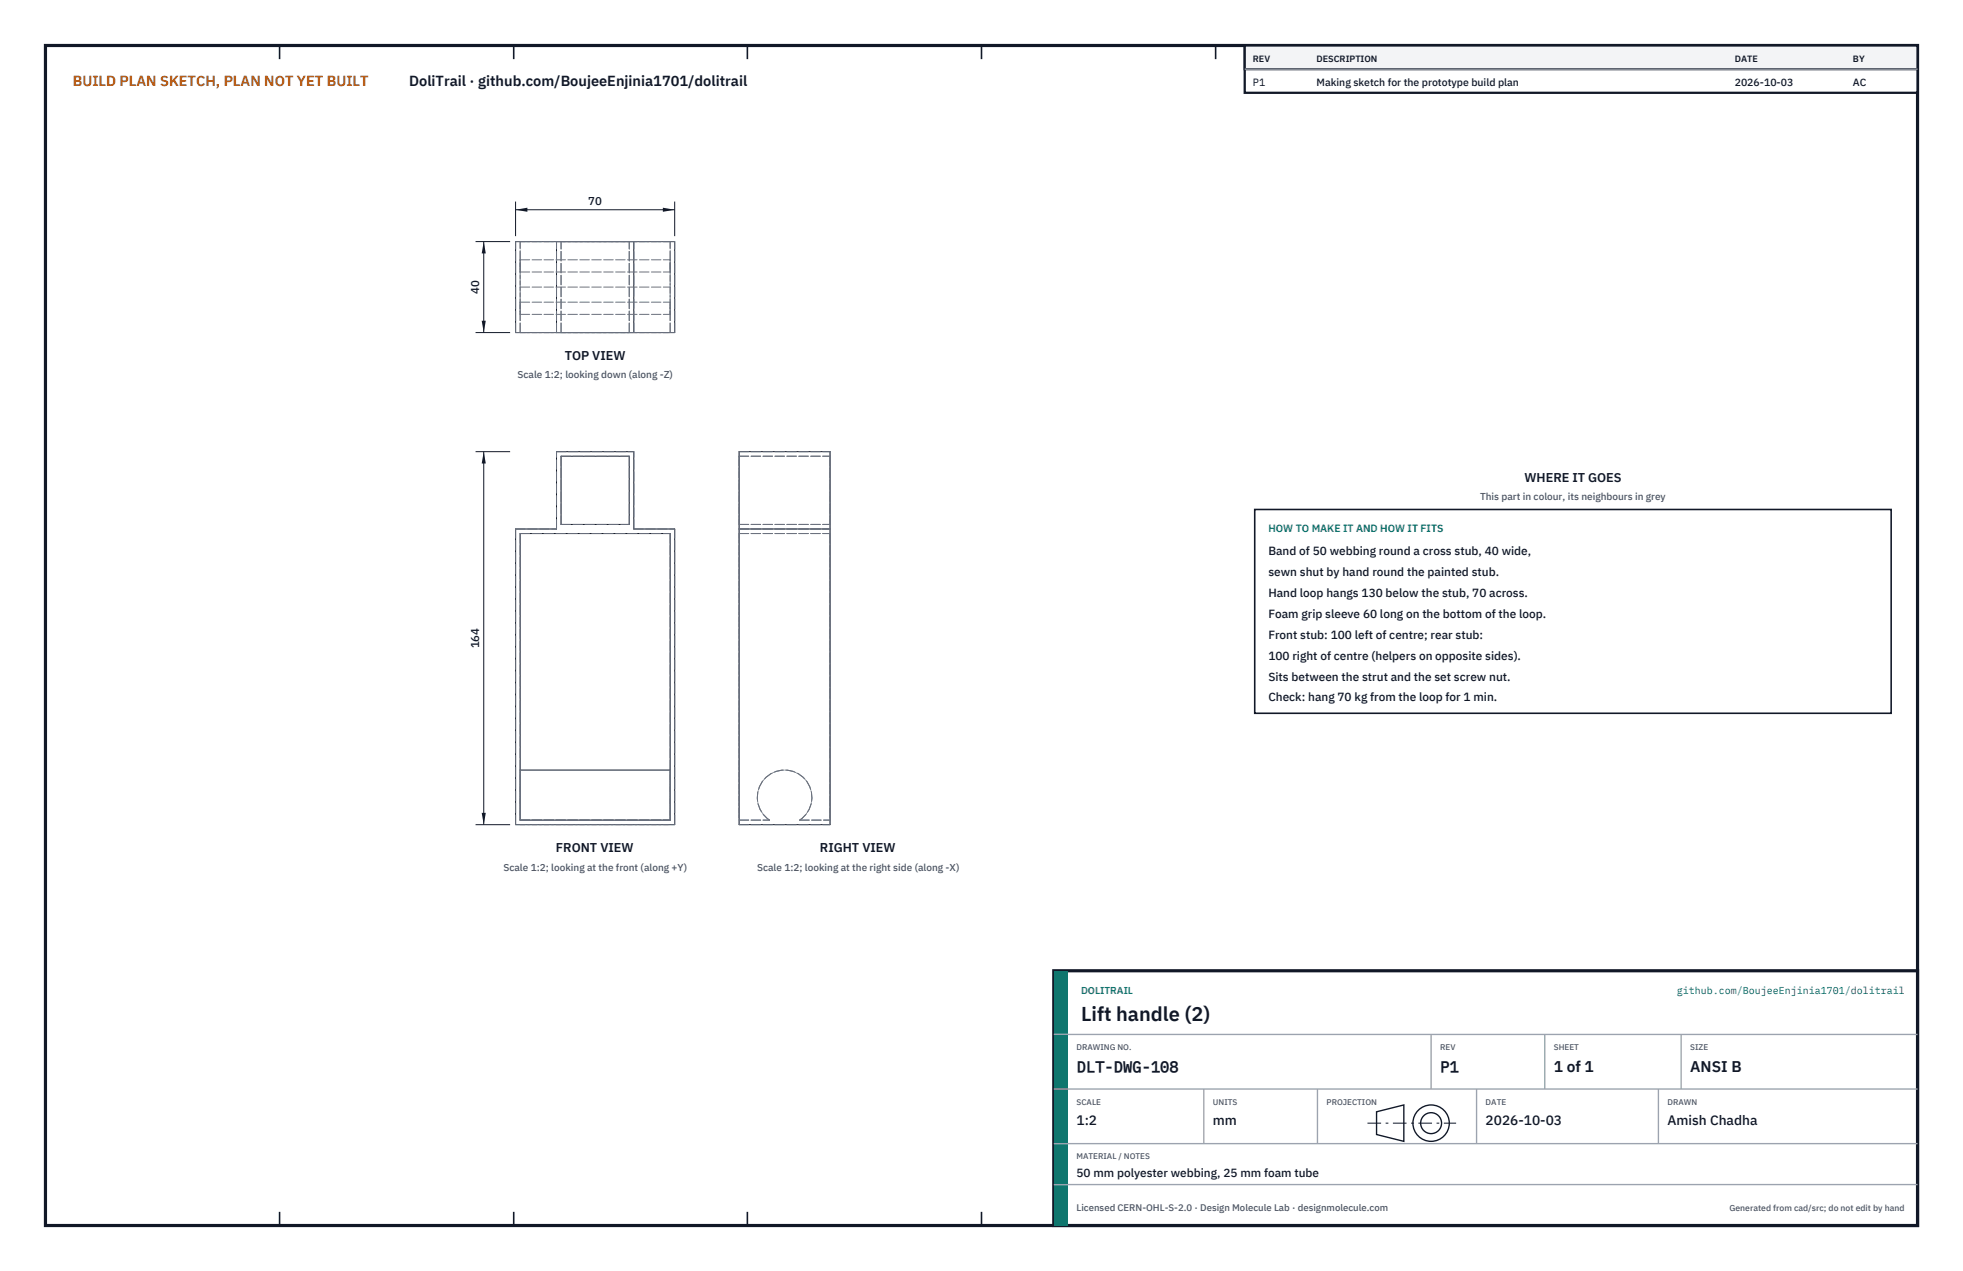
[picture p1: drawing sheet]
<svg xmlns="http://www.w3.org/2000/svg" width="432mm" height="279mm" viewBox="0 0 432 279" stroke-linecap="round" stroke-linejoin="round" font-family="sans-serif">
<defs><g id="words">
<text font-size="4.4" fill="#111827" x="237.8" y="224.4">Lift handle (2)</text>
<g font-size="3.4" fill="#111827">
<text x="236.8" y="235.6">DLT-DWG-108</text>
<text x="316.8" y="235.6">P1</text>
<text x="341.8" y="235.6">1 of 1</text>
<text x="371.8" y="235.6">ANSI B</text>
</g>
<text font-size="3.2" fill="#b45309" x="16" y="19">BUILD PLAN SKETCH, PLAN NOT YET BUILT</text>
<text font-size="3.2" fill="#111827" x="90" y="19">DoliTrail · github.com/BoujeeEnjinia1701/dolitrail</text>
<g font-size="3" fill="#111827">
<text x="236.8" y="247.2">1:2</text>
<text x="266.8" y="247.2">mm</text>
<text x="326.8" y="247.2">2026-10-03</text>
<text x="366.8" y="247.2">Amish Chadha</text>
</g>
<g font-size="2.8" fill="#111827">
<text x="124.2" y="79.2">TOP VIEW</text>
<text x="335.3" y="106">WHERE IT GOES</text>
<text x="122.3" y="187.4">FRONT VIEW</text>
<text x="180.4" y="187.4">RIGHT VIEW</text>
</g>
<g font-size="2.6" fill="#111827">
<text x="279" y="122">Band of 50 webbing round a cross stub, 40 wide,</text>
<text x="279" y="126.6">sewn shut by hand round the painted stub.</text>
<text x="279" y="131.2">Hand loop hangs 130 below the stub, 70 across.</text>
<text x="279" y="135.8">Foam grip sleeve 60 long on the bottom of the loop.</text>
<text x="279" y="140.4">Front stub: 100 left of centre; rear stub:</text>
<text x="279" y="145">100 right of centre (helpers on opposite sides).</text>
<text x="279" y="149.6">Sits between the strut and the set screw nut.</text>
<text x="279" y="154.2">Check: hang 70 kg from the loop for 1 min.</text>
<text x="236.8" y="258.8">50 mm polyester webbing, 25 mm foam tube</text>
</g>
<g font-size="2.5" fill="#111827">
<text x="129.4" y="45.1">70</text>
<text x="105.4" y="64.6" transform="rotate(-90 105.4 64.6)">40</text>
<text x="105.4" y="142.5" transform="rotate(-90 105.4 142.5)">164</text>
</g>
<g font-size="2.3" fill="#111827">
<text x="275.6" y="18.8">P1</text>
<text x="289.6" y="18.8">Making sketch for the prototype build plan</text>
<text x="381.6" y="18.8">2026-10-03</text>
<text x="407.6" y="18.8">AC</text>
</g>
<text font-size="2.3" fill="#0f766e" x="279" y="117">HOW TO MAKE IT AND HOW IT FITS</text>
<g font-size="2.2" fill="#4b5563">
<text x="113.8" y="83.2">Scale 1:2; looking down (along -Z)</text>
<text x="325.6" y="110">This part in colour, its neighbours in grey</text>
<text x="110.7" y="191.4">Scale 1:2; looking at the front (along +Y)</text>
<text x="166.5" y="191.4">Scale 1:2; looking at the right side (along -X)</text>
</g>
<g font-size="2.2" fill="#0f766e">
<text x="237.8" y="218.4">DOLITRAIL</text>
<text x="368.8" y="218.4">github.com/BoujeeEnjinia1701/dolitrail</text>
</g>
<text font-size="2.1" fill="#4b5563" x="236.8" y="266.2">Licensed CERN-OHL-S-2.0 · Design Molecule Lab · designmolecule.com</text>
<g font-size="2" fill="#111827">
<text x="275.6" y="13.6">REV</text>
<text x="289.6" y="13.6">DESCRIPTION</text>
<text x="381.6" y="13.6">DATE</text>
<text x="407.6" y="13.6">BY</text>
</g>
<text font-size="1.9" fill="#4b5563" x="380.4" y="266.2">Generated from cad/src; do not edit by hand</text>
<g font-size="1.8" fill="#4b5563">
<text x="236.8" y="230.8">DRAWING NO.</text>
<text x="316.8" y="230.8">REV</text>
<text x="341.8" y="230.8">SHEET</text>
<text x="371.8" y="230.8">SIZE</text>
<text x="236.8" y="242.8">SCALE</text>
<text x="266.8" y="242.8">UNITS</text>
<text x="291.8" y="242.8">PROJECTION</text>
<text x="326.8" y="242.8">DATE</text>
<text x="366.8" y="242.8">DRAWN</text>
<text x="236.8" y="254.8">MATERIAL / NOTES</text>
</g>
</g></defs>
<path d="M10 10h411.8v259.4h-411.8z" fill="none" stroke="#111827" stroke-width=".7" stroke-linecap="butt"/>
<g fill="none" stroke="#111827" stroke-width=".35">
<path d="M61.5 10v3M113 10v3M164.4 10v3M215.9 10v3M267.4 10v3M318.9 10v3M370.3 10v3M61.5 266.4v3M113 266.4v3M164.4 266.4v3M215.9 266.4v3M267.4 266.4v3"/>
<path d="M318.9 266.4v3M370.3 266.4v3"/>
</g>
<path d="M113.4 53.1h35v20h-35zM122.4 53.1v20M139.4 53.1v20M122.4 99.3h17v17h9v65h-35v-65h9zM162.6 99.3h20v82h-20zM114.4 117.3h33v63h-33zM123.4 100.3h15v15h-15zM162.6 116.3h20M114.4 169.3h33" fill="none" stroke="#111727" stroke-width=".22"/>
<g fill="none" stroke="#6a7180" stroke-width=".22" stroke-dasharray="2.1 .5">
<path d="M113.4 53.1h35M114.4 53.1h33M114.4 57.1v2.7M114.4 59.8h33M114.4 59.8v-6.7M114.4 57.1h33M123.4 53.1h15M147.4 59.8v-2.7M147.4 57.1v12M147.4 59.8v-6.7M113.4 73.1v-20M113.4 73.1h35"/>
<path d="M114.4 63.1h33M114.4 66.4v2.7M114.4 69.1v-12M114.4 66.4h33M114.4 73.1v-6.7M114.4 73.1h33M114.4 73.1v-20M114.4 69.1h33M122.4 73.1v-20M123.4 73.1v-20M123.4 73.1h15M138.4 73.1v-20"/>
<path d="M139.4 73.1v-20M147.4 73.1v-20M147.4 73.1v-6.7M147.4 69.1v-2.7M148.4 73.1v-20M122.4 99.3h17M162.6 99.3h20M113.4 116.3h9M114.4 117.3h33M114.4 117.3v63M122.4 116.3v-17M123.4 100.3v15"/>
<path d="M123.4 115.3h15M123.4 100.3h15M138.4 100.3v15M139.4 116.3h9M139.4 116.3v-17M147.4 117.3v63M162.6 116.3h20M162.6 116.3v-17M162.6 100.3h20M162.6 115.3h20M162.6 100.3v15M162.6 117.3h20"/>
<path d="M162.6 117.3v63M182.6 116.3v-17M182.6 117.3v63M182.6 100.3v15M114.4 169.3v11M147.4 169.3v11M113.4 181.3v-65M113.4 181.3h35M114.4 181.3h33M114.4 180.3h33M114.4 180.3v-11M147.4 180.3v-11"/>
<path d="M148.4 181.3v-65M162.6 181.3v-65M162.6 181.3h20M162.6 180.3h6.7M169.3 180.3a6 6 0 0 1-1.2-9 6 6 0 0 1 9 0 6 6 0 0 1-1.2 9M175.9 180.3a6 6 0 0 0 1.2-9 6 6 0 0 0-9 0 6 6 0 0 0 1.2 9M175.9 180.3h6.7M182.6 181.3v-65"/>
</g>
<path d="M113.4 44.3v7.6M113.4 46.1h35M148.4 44.3v7.6" fill="none" stroke="#111827" stroke-width=".22"/>
<path d="M113.4 46.1l2.6-.4v.9zM145.8 45.7v.9l2.6-.5z" fill="#111827"/>
<path d="M104.6 53.1h7.6M106.4 53.1v20M104.6 73.1h7.6" fill="none" stroke="#111827" stroke-width=".22"/>
<path d="M106.4 53.1l-.4 2.6h.9zM106 70.5h.9l-.5 2.6z" fill="#111827"/>
<path d="M104.6 99.3h7.6M106.4 99.3v82M104.6 181.3h7.6" fill="none" stroke="#111827" stroke-width=".22"/>
<path d="M106.4 99.3l-.4 2.6h.9zM106 178.7h.9l-.5 2.6z" fill="#111827"/>
<path d="M276 112h140v44.8h-140z" fill="#fff" stroke="#111827" stroke-width=".35"/>
<path d="M273.8 10h148v10.4h-148z" fill="#fff" stroke="#111827" stroke-width=".5"/>
<path d="M273.8 10h148v5.2h-148z" fill="#f3f4f6" stroke="#111827" stroke-width=".5"/>
<path d="M273.8 15.2h148" fill="none" stroke="#9ca3af" stroke-width=".3"/>
<path d="M231.8 213.4h190v56h-190z" fill="#fff" stroke="#111827" stroke-width=".7" stroke-linecap="butt"/>
<path d="M231.8 213.4h3v56h-3z" fill="#0f766e"/>
<path d="M231.8 227.4h190M231.8 239.4h190M264.8 239.4v12M289.8 239.4v12M314.8 227.4v12M324.8 239.4v12M339.8 227.4v12M364.8 239.4v12M369.8 227.4v12M231.8 251.4h190M231.8 260.4h190" fill="none" stroke="#9ca3af" stroke-width=".3"/>
<g fill="none" stroke="#111827" stroke-width=".3">
<path d="M302.8 244.4l6-1.5v8l-6-1.5z"/>
<circle cx="314.8" cy="246.9" r="4"/>
<circle cx="314.8" cy="246.9" r="2.3"/>
</g>
<path d="M300.8 246.9h19.5" fill="none" stroke="#111827" stroke-width=".22" stroke-dasharray="3 1 .6 1" stroke-linecap="butt"/>
<use href="#words"/>
</svg>
